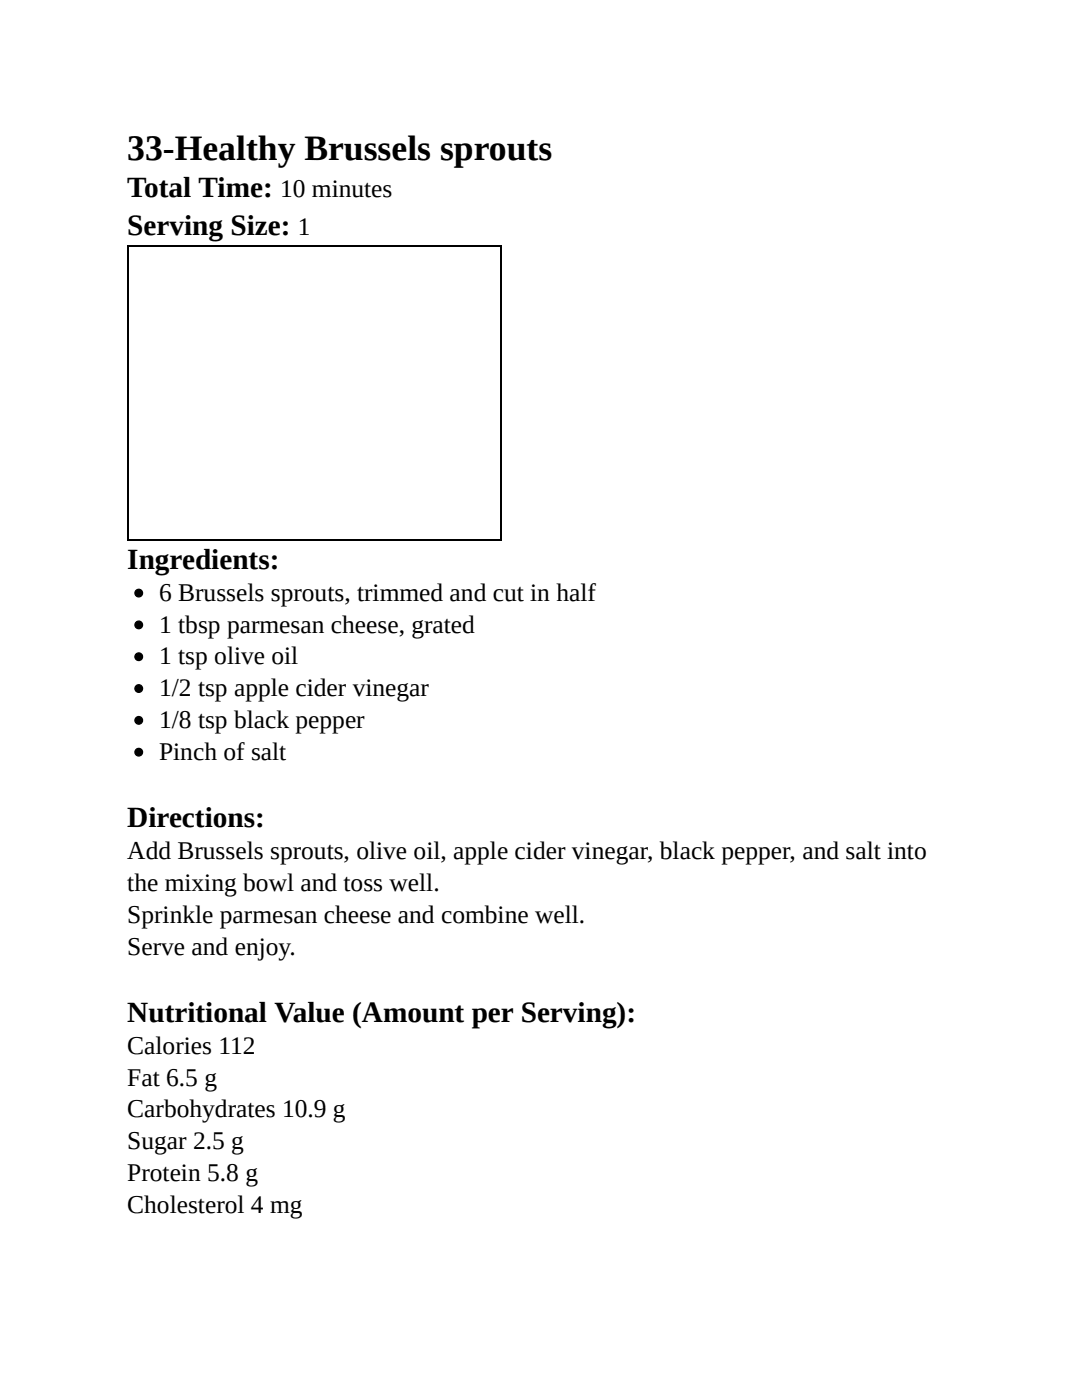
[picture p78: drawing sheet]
<svg xmlns="http://www.w3.org/2000/svg" width="216mm" height="279mm" viewBox="0 0 216 279" stroke-linecap="round" stroke-linejoin="round" font-family="sans-serif">
<defs><g id="words">
<text font-size="7.1" x="25.4" y="32">33-Healthy Brussels sprouts</text>
<g font-size="5.8">
<text x="25.4" y="39.4">Total Time:</text>
<text x="25.4" y="47">Serving Size:</text>
<text x="25.4" y="113.5">Ingredients:</text>
<text x="25.4" y="165.1">Directions:</text>
<text x="25.4" y="204">Nutritional Value (Amount per Serving):</text>
</g>
<g font-size="5.1">
<text x="55.9" y="39.4">10 minutes</text>
<text x="59.5" y="47">1</text>
<text x="31.7" y="119.9">6 Brussels sprouts, trimmed and cut in half</text>
<text x="31.7" y="126.2">1 tbsp parmesan cheese, grated</text>
<text x="31.7" y="132.6">1 tsp olive oil</text>
<text x="31.7" y="138.9">1/2 tsp apple cider vinegar</text>
<text x="31.7" y="145.3">1/8 tsp black pepper</text>
<text x="31.7" y="151.6">Pinch of salt</text>
<text x="25.4" y="171.5">Add Brussels sprouts, olive oil, apple cider vinegar, black pepper, and salt into</text>
<text x="25.4" y="177.8">the mixing bowl and toss well.</text>
<text x="25.4" y="184.1">Sprinkle parmesan cheese and combine well.</text>
<text x="25.4" y="190.5">Serve and enjoy.</text>
<text x="25.4" y="210.3">Calories 112</text>
<text x="25.4" y="216.7">Fat 6.5 g</text>
<text x="25.4" y="223">Carbohydrates 10.9 g</text>
<text x="25.4" y="229.4">Sugar 2.5 g</text>
<text x="25.4" y="235.7">Protein 5.8 g</text>
<text x="25.4" y="242.1">Cholesterol 4 mg</text>
</g>
</g></defs>
<path d="M25.4 49.1h74.7M25.5 49v59M99.9 49v59M25.4 107.8h74.7" fill="none" stroke="#000" stroke-width=".25"/>
<g fill="#000" stroke="#000" stroke-width=".25">
<circle cx="27.7" cy="118.4" r=".76"/>
<circle cx="27.7" cy="131.1" r=".76"/>
<circle cx="27.7" cy="137.4" r=".76"/>
<circle cx="27.7" cy="124.7" r=".76"/>
<circle cx="27.7" cy="143.8" r=".76"/>
<circle cx="27.7" cy="150.1" r=".76"/>
</g>
<use href="#words"/>
</svg>
